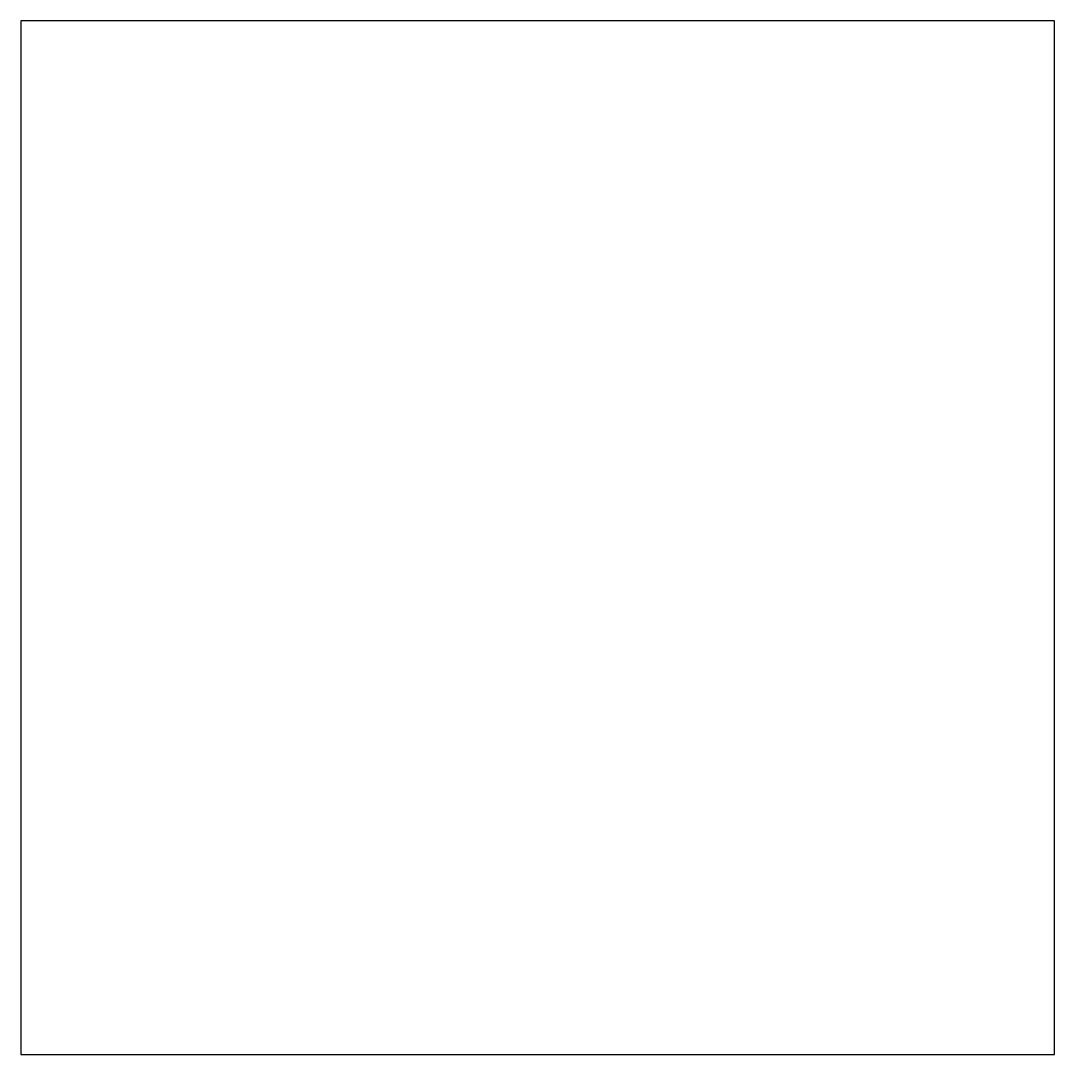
# Model space of a CAD drawing. Header units: millimetres. Extents: x 230.64 to 232.64, y 214.13 to 216.13.
import ezdxf

# ---------------------------------------------------------------- set-up
doc = ezdxf.new("R2010")
doc.units = ezdxf.units.MM
doc.layers.add('jidou1', color=3, linetype='Continuous')

msp = doc.modelspace()

# ---------------------------------------------------------------- linework, layer by layer
at = {"layer": 'jidou1', "color": 3, "linetype": 'Continuous'}
msp.add_lwpolyline([(230.6426, 214.125), (232.6426, 214.125), (232.6426, 216.125), (230.6426, 216.125)], close=True, dxfattribs=at)

doc.saveas('drawing.dxf')
